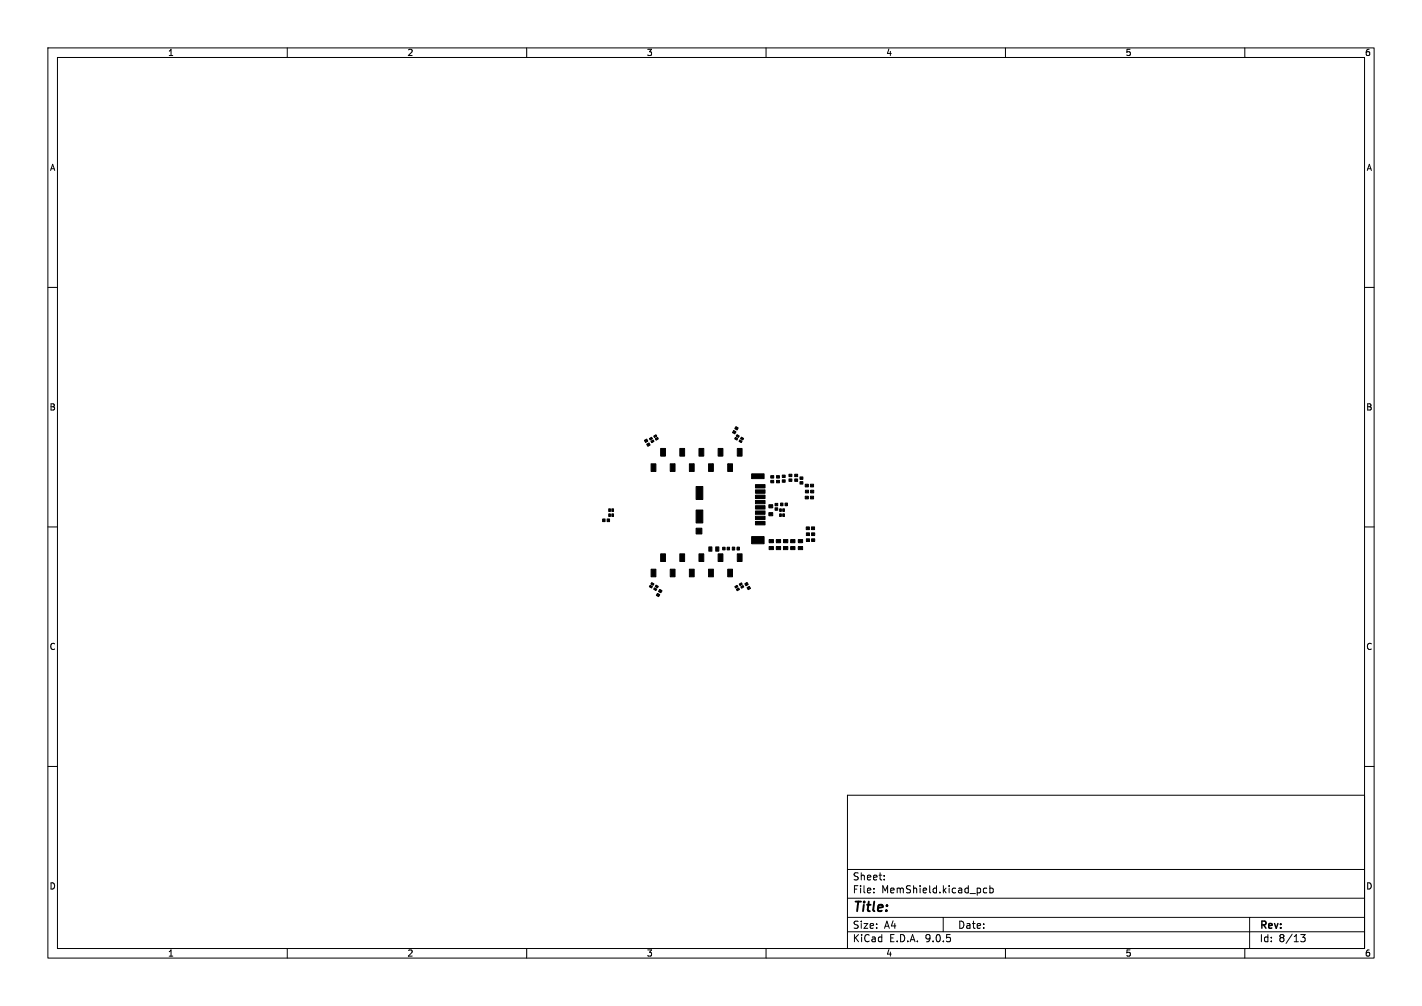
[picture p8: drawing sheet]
<svg xmlns="http://www.w3.org/2000/svg" width="297mm" height="210mm" viewBox="0 0 297 210" stroke-linecap="round" stroke-linejoin="round" font-family="sans-serif">
<defs><g id="words">
<text font-size="2.8" x="178" y="190.9">Title:</text>
<g font-size="2.1">
<text x="178" y="184">Sheet:</text>
<text x="178" y="186.7">File:</text>
<text x="184.1" y="186.7">MemShield.kicad_pcb</text>
<text x="178" y="196.9">KiCad</text>
<text x="178" y="194.1">Size:</text>
<text x="184.7" y="194.1">A4</text>
<text x="185.7" y="196.9">E.D.A.</text>
<text x="193.3" y="196.9">9.0.5</text>
<text x="200" y="194.1">Date:</text>
<text x="263" y="194.3">Rev:</text>
<text x="263" y="196.9">Id:</text>
<text x="267.1" y="196.9">8/13</text>
</g>
<g font-size="1.8">
<text x="35" y="11.9">1</text>
<text x="85" y="11.9">2</text>
<text x="135" y="11.9">3</text>
<text x="185" y="11.9">4</text>
<text x="235" y="11.9">5</text>
<text x="285" y="11.9">6</text>
<text x="10.3" y="35.9">A</text>
<text x="285.4" y="35.9">A</text>
<text x="10.3" y="85.9">B</text>
<text x="285.3" y="85.9">B</text>
<text x="10.3" y="135.9">C</text>
<text x="285.3" y="135.9">C</text>
<text x="10.3" y="185.9">D</text>
<text x="285.3" y="185.9">D</text>
<text x="35" y="199.9">1</text>
<text x="85" y="199.9">2</text>
<text x="135" y="199.9">3</text>
<text x="185" y="199.9">4</text>
<text x="235" y="199.9">5</text>
<text x="285" y="199.9">6</text>
</g>
</g></defs>
<g fill="none" stroke="#000" stroke-width=".21">
<path d="M10 10h277v190h-277zM12 12h273v186h-273zM60 10v2M110 10v2M160 10v2M210 10v2M260 10v2M10 60h2M285 60h2M10 110h2M285 110h2M10 160h2"/>
<path d="M177 166h108v32h-108zM285 160h2M60 198v2M110 198v2M160 198v2M177 194.5h108M177 191.5h108M177 187.5h108M177 181.5h108M182.5 186.3v.1M182.5 185.5v.1M184.7 183.6v.1"/>
<path d="M184.7 182.8v.1M197 191.5v3M206.1 185.5l-.4-.1-.3 .3 .1 .6h.6M206.7 185.5l.5-.1 .3 .3-.2 .6h-.6M206.7 184.9v1.5M210 198v2M260 198v2M261 191.5v6.5M271.7 195.1h.9l-.5 .6 .4 .1v.7l-.2 .1-.6-.1"/>
</g>
<g fill="#000" stroke="#000" stroke-width=".21">
<path d="M134.6 91.9l.5-.2 .2 .4-.5 .3zM135.1 92.7l.4-.2 .3 .4-.5 .3zM135.6 91.6l.5-.3 .2 .3-.5 .3zM135.9 92.1l.5-.3 .2 .3-.5 .3zM136.5 91l.5-.2 .2 .3-.5 .2zM136 96.8h1v1.6h-1zM136.9 91.6l.4-.3 .2 .3-.5 .3zM138 93.6h1v1.6h-1zM140 96.8h1v1.6h-1zM142 93.6h1v1.6h-1zM144 96.8h1v1.6h-1zM146 93.6h1v1.6h-1z"/>
<path d="M148 96.8h1v1.6h-1zM150 93.6h1v1.6h-1zM152 96.8h1v1.6h-1zM153.6 91.3l.5 .3-.2 .3-.5-.3zM153.2 89.9l.5 .2-.2 .5-.5-.3zM153.9 90.7l.5 .3-.2 .3-.4-.3zM153.7 89.1l.5 .2-.3 .5-.4-.3zM154.5 91.8l.5 .3-.2 .3-.5-.3zM154.8 91.3l.5 .2-.2 .3-.4-.2zM154 93.6h1v1.6h-1zM157 98.9h2.6v1h-2.6zM161 99.3h.6v.5h-.6z"/>
<path d="M162.2 99.3h.6v.5h-.6zM163.4 99.2h.6v.5h-.6zM164.8 99h.6v.5h-.6zM166 99h.6v.5h-.6zM125.9 108.3h.5v.6h-.5zM126.8 108.3h.5v.6h-.5zM127.1 107.3h.4v.5h-.4zM127.1 106.2h.4v.6h-.4zM127.8 107.3h.3v.5h-.3zM127.8 106.2h.3v.6h-.3zM136 118.8h1v1.6h-1zM138 115.6h1v1.6h-1z"/>
<path d="M140 118.8h1v1.6h-1zM142 115.6h1v1.6h-1zM144 118.8h1v1.6h-1zM145.4 106.5h1.4v2.7h-1.4zM145.4 101.6h1.4v2.7h-1.4zM145.4 110.3h1.2v1.2h-1.2zM146 115.6h1v1.6h-1zM148 114.2h.7v.9h-.7zM148 118.8h1v1.6h-1zM149.5 114.2h.6v.9h-.6zM150 115.6h1v1.6h-1zM150.9 114.2h.5v.6h-.5z"/>
<path d="M151.9 114.2h.5v.6h-.5zM152.9 114.2h.5v.6h-.5zM152 118.8h1v1.6h-1zM153.9 114.2h.5v.6h-.5zM154 115.6h1v1.6h-1zM157 112h2.6v1.5h-2.6zM157.8 108.9h2v.7h-2zM157.8 107.8h2v.7h-2zM157.8 106.7h2v.7h-2zM157.8 105.6h2v.7h-2zM157.8 104.5h2v.7h-2zM157.8 103.4h2v.7h-2z"/>
<path d="M157.8 102.3h2v.7h-2zM157.8 101.2h2v.7h-2zM160.6 112.6h.9v.7h-.9zM160.6 114.1h.9v.6h-.9zM160.6 107h.8v.7h-.8zM160.6 105.4h.8v.6h-.8zM161 100.3h.6v.5h-.6zM162.1 112.6h.9v.7h-.9zM162.1 114.1h.9v.6h-.9zM161.9 106h.5v.5h-.5zM161.9 105.1h.5v.5h-.5zM162.2 100.3h.6v.5h-.6z"/>
<path d="M162.8 106.2h.4v.6h-.4zM162.8 107.3h.4v.5h-.4zM163 105h.5v.6h-.5zM163.5 106.2h.3v.6h-.3zM163.5 107.3h.3v.5h-.3zM163.6 112.6h.9v.7h-.9zM163.6 114.1h.9v.6h-.9zM164 105h.5v.6h-.5zM163.4 100.2h.6v.5h-.6zM165.1 112.6h.9v.7h-.9zM165.1 114.1h.9v.6h-.9zM164.8 100h.6v.5h-.6z"/>
<path d="M166 100h.6v.5h-.6zM166.7 112.6h.9v.7h-.9zM166.7 114.1h.9v.6h-.9zM167.1 100.6h.6v.5h-.6zM167.1 99.6h.6v.5h-.6zM168.2 103.6h.6v.5h-.6zM168.2 101.1h.6v.5h-.6zM168.2 102.3h.7v.6h-.7zM168.4 110h.6v.6h-.6zM168.4 111.2h.7v.6h-.7zM168.4 112.5h.7v.5h-.7zM169.3 103.6h.6v.5h-.6z"/>
<path d="M169.3 101.1h.6v.5h-.6zM169.3 102.3h.7v.6h-.7zM169.5 110h.6v.6h-.6zM169.5 111.2h.7v.6h-.7zM169.5 112.5h.7v.5h-.7zM135.8 122.2l.5 .3-.2 .3-.5-.3zM136.1 121.6l.5 .3-.2 .3-.5-.3zM136.7 122.7l.5 .3-.2 .3-.5-.3zM137.3 123.8l.5 .3-.2 .5-.5-.3zM137 122.1l.5 .3-.2 .3-.5-.3zM137.8 123l.5 .3-.3 .5-.5-.3zM153.5 122.5l.4-.3 .2 .3-.5 .3z"/>
<path d="M153.8 123l.5-.2 .1 .3-.4 .2zM154.4 121.9l.5-.2 .1 .3-.4 .2zM154.7 122.5l.5-.3 .2 .3-.5 .3zM155.6 121.9l.4-.3 .3 .4-.5 .3zM156 122.7l.5-.3 .3 .4-.5 .3z"/>
</g>
<use href="#words"/>
</svg>
